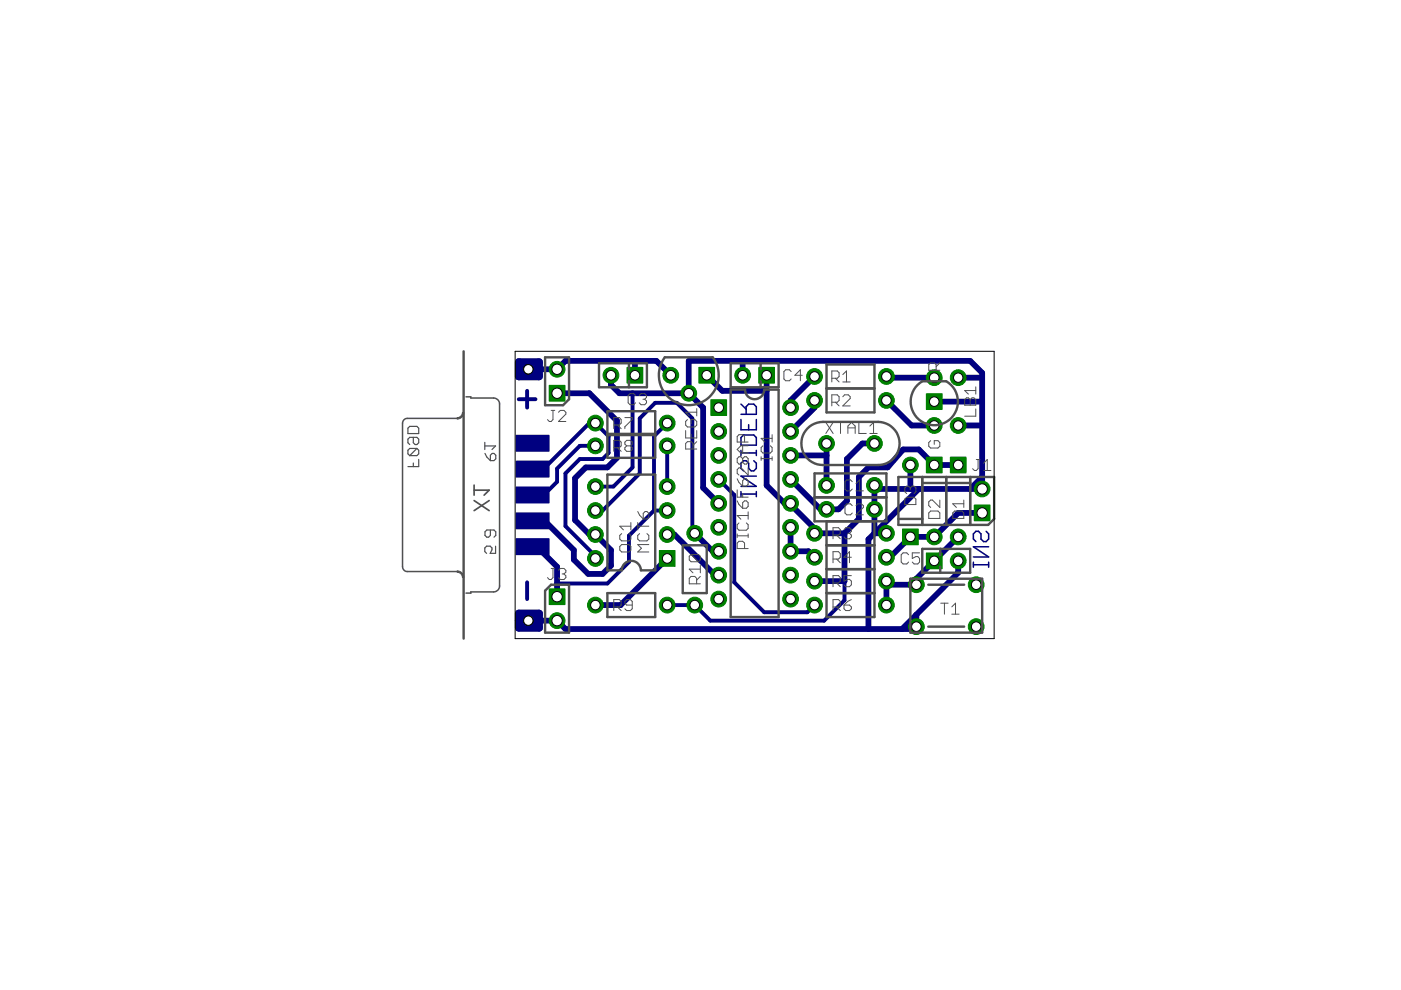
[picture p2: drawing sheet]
<svg xmlns="http://www.w3.org/2000/svg" width="297mm" height="210mm" viewBox="0 0 297 210" stroke-linecap="round" stroke-linejoin="round" font-family="sans-serif">
<path d="M100.5 106.1l3.2 2.2M100.5 103.9h3.2l-1.1 1.1M100.5 102.8v2.2M103.7 106.1l-3.2 2.2" fill="none" stroke="#505050" stroke-width=".36"/>
<path d="M86.5 90.8l.4-.4h1.5l.4 .4v1.1h-2.3zM87.6 92.7v1.2l.4 .4h.4l.4-.4v-.8l-.4-.4h-1.5l-.4 .4v.8l.4 .4M87.6 98.2v.7M88.4 95.1l.4 .4v.7l-.4 .4h-1.5M88.4 95.1h-1.5l-.4 .4v.7l.4 .4M88.4 95.1l-1.5 1.5M88.8 97.4v1.5h-2.3" fill="none" stroke="#505050" stroke-width=".25"/>
<path d="M96.9 88.7h-10.8l-.5 .3-.3 .7M98.8 84.1h1v.3h5.1l.7 .5 .3 .8M105.9 85.6v38.9l-.3 .5-.7 .5h-5.1v.3h-1M85.3 120.2l.3 .7 .8 .3" fill="none" stroke="#505050" stroke-width=".32"/>
<path d="M96.9 88.5l.6-.1 .4-.4 .1-.6h.3a1.41 1.41 0 0 1-1.4 1.5z" fill-rule="evenodd" fill="#505050"/>
<path d="M96.9 88.5l.6-.1 .4-.4 .1-.6h.3a1.41 1.41 0 0 1-1.4 1.5z" fill="none" stroke="#505050" stroke-width=".21"/>
<path d="M86.4 121.2h10.5" fill="none" stroke="#505050" stroke-width=".32"/>
<path d="M96.9 121a1.41 1.41 0 0 1 1.4 1.4h-.3l-.1-.5-.4-.4-.6-.2z" fill-rule="evenodd" fill="#505050"/>
<path d="M96.9 121a1.41 1.41 0 0 1 1.4 1.4h-.3l-.1-.5-.4-.4-.6-.2z" fill="none" stroke="#505050" stroke-width=".21"/>
<path d="M85.3 89.7v30.5" fill="none" stroke="#505050" stroke-width=".32"/>
<path d="M98.3 74.5v60.9" fill="none" stroke="#505050" stroke-width=".51"/>
<path d="M102.8 94.6h2.3l-.8 .7M102.8 93.8v1.5M105.1 115.8v1.5h-1.2l.4-.7v-.4l-.4-.4h-.7l-.4 .4v.7l.4 .4" fill="none" stroke="#505050" stroke-width=".25"/>
<g fill="none" stroke="#000080" stroke-width=".32">
<path d="M157.1 88.9v2.2h3.3v-2.2M157.1 95.5v1.1M157.1 87.8h3.3v-1.6l-.6-.5h-1.1l-.5 .5v1.6M157.1 96h3.3M157.1 85.7l1.1 1.1M157.6 92.2h2.2l.6 .6v1.6h-3.3v-1.6zM158.7 90v1.1M159.8 97.7l.6 .5v1.1l-.6 .5h-.5l-.6-.5v-1.1l-.5-.5h-.6l-.5 .5v1.1l.5 .5M160.4 95.5v1.1M157.1 104.2v1.1M157.1 104.8h3.3M160.4 104.2v1.1"/>
<path d="M160.4 100.9h-3.3l3.3 2.2h-3.3M206.4 119.2v1.1M206.4 119.7h3.2M209.1 112.6l.5 .6v1.1l-.5 .5h-.6l-.5-.5v-1.1l-.5-.6h-.6l-.5 .6v1.1l.5 .5M209.6 119.2v1.1M209.6 115.9h-3.2l3.2 2.2h-3.2"/>
</g>
<path d="M109.4 92.3h7v3.4h-7z" fill="#000080"/>
<path d="M109.4 92.3h7v3.4h-7z" fill="none" stroke="#000080" stroke-width=".21"/>
<path d="M109.4 97.8h7v3.4h-7z" fill="#000080"/>
<path d="M109.4 97.8h7v3.4h-7z" fill="none" stroke="#000080" stroke-width=".21"/>
<path d="M109.4 103.3h7v3.3h-7z" fill="#000080"/>
<path d="M109.4 103.3h7v3.3h-7z" fill="none" stroke="#000080" stroke-width=".21"/>
<path d="M109.4 108.7h7v3.4h-7z" fill="#000080"/>
<path d="M109.4 108.7h7v3.4h-7z" fill="none" stroke="#000080" stroke-width=".21"/>
<path d="M109.4 114.2h7v3.4h-7z" fill="#000080"/>
<path d="M109.4 114.2h7v3.4h-7z" fill="none" stroke="#000080" stroke-width=".21"/>
<path d="M110 76.8h4.3v3h-4.3zM110 78.3h4.3M110 130.1h4.3v3h-4.3zM110 131.6h4.3" fill="none" stroke="#000080" stroke-width="1.6"/>
<g fill="none" stroke="#000080" stroke-width="1.2">
<path d="M114.3 78.3h3.8l1.8-1.8h19.3l3 3.1M129.5 79.6v2l1.8 1.8h14.7M134.6 76.5v3.1M149.8 79.6l3.3 3.3h9.4M157.5 76.5v3.1M162.5 79.6v23.3l3.8 3.8h1.3v.3l5.1 5.1v1h6.3M172.7 79.8l-5.1 5.1v1.5M187.9 79.8l.3 .3h9.9M118.1 83.4h6.9l5.8 5.8v7.9l-2 2h-4.6l-2.3 2.3v8.9l3.1 3h1.2l3.3 3.3v3.3l-1.7 1.8h-3.1l-3-3v-2.1l-6.2-6.2h-2.6M146 83.4v-6.9h59.7l2.5 2.6v24.6h-22.8M146 83.4l3.1 3v17l3.3 3.3M167.6 96.6h7.6"/>
<path d="M172.7 84.9v1.5l-5.1 5.1M175.2 94v8.9M185.4 94h-2.5l-3.3 3.3v8.9l-1.8 1.8h-3.8l-6.4-6.4M187.9 84.9l5.4 5.3h4.8M193 98.6v5.1M198.1 85.2h10.1M203.2 90.2h5M203.2 80.1h5M203.2 98.6h-5.1l-3.3-3.3h-3.3l-3.3 3.8h-4.1l-2 2v8.9l-3.1 3.1M112.9 115.9h.9l4.3 4.3v6.3M141.5 113.3h1.5l8.6 8.6h.8M141.5 118.4l-9.9 9.9h-5.4"/>
<path d="M147.3 113.1l3.8 3.8h1.3M167.6 111.8v5.1h3.8l1.3 1.3M179 113.1v10.1h-6.3M185.4 102.9v10.2h2.5M194.8 103.7l-10.7 10.6v19.1M203.2 118.9v2.5l-12 12M203.2 113.8l-8.9 8.9v1.3h-6.4M208.2 101.1l-2.5 2.6M208.2 108.8h-5l-5.1 5h-5.1l-4.3 4.4h-.8M187.9 123.2v5.1M194.3 130.3v3.1h-74.4l-1.8-1.8h-3.8"/>
</g>
<g fill="none" stroke="#000080" stroke-width=".83">
<path d="M110 84.6h3.5M111.8 82.9v3.5M112.9 99.5h2.3l9.8-9.8h1.2l2.8 2.8v3.6l-1.2 1.2h-4.9l-3 3.1v11.1l6.3 6.4v.5M126.2 94.5h-3.3l-4.8 4.9v2.8l-2.8 2.7h-2.4M134.1 83.4v15.7l-4.1 4.1h-3.8M141.5 89.7l-2.8 2.8v15.7M141.5 94.5v8.7M126.2 108.2h1.6l7.8-7.8v-11.7l3.3-3.3h4.6l3.3 3.3v23.9l.5 .5M138.7 108.2h2.8M138.7 108.2l-5.3 5.4v5.6l-4.6 4.5h-10.7M152.4 101.6l3.3 3.3v18.6l6.3 6.3h9.2l1.5-1.5M111.8 123.5v3.5"/>
<path d="M179 123.2v4.1l-4.3 4.3h-24.1l-3.3-3.3h-5.8"/>
</g>
<path d="M150.7 84.8h3.4v3.3h-3.4z" fill="#008000"/>
<path d="M150.7 84.8h3.4v3.3h-3.4z" fill="none" stroke="#008000" stroke-width=".21"/>
<circle cx="152.4" cy="86.4" r="1.02" fill="#fff"/>
<circle cx="152.4" cy="86.4" r="1.02" fill="none" stroke="#000" stroke-width=".21"/>
<circle cx="152.4" cy="91.5" r="1.67" fill="#008000"/>
<circle cx="152.4" cy="91.5" r="1.67" fill="none" stroke="#008000" stroke-width=".21"/>
<circle cx="152.4" cy="91.5" r="1.02" fill="#fff"/>
<circle cx="152.4" cy="91.5" r="1.02" fill="none" stroke="#000" stroke-width=".21"/>
<circle cx="152.4" cy="116.9" r="1.67" fill="#008000"/>
<circle cx="152.4" cy="116.9" r="1.67" fill="none" stroke="#008000" stroke-width=".21"/>
<circle cx="152.4" cy="116.9" r="1.02" fill="#fff"/>
<circle cx="152.4" cy="116.9" r="1.02" fill="none" stroke="#000" stroke-width=".21"/>
<circle cx="152.4" cy="121.9" r="1.67" fill="#008000"/>
<circle cx="152.4" cy="121.9" r="1.67" fill="none" stroke="#008000" stroke-width=".21"/>
<circle cx="152.4" cy="121.9" r="1.02" fill="#fff"/>
<circle cx="152.4" cy="121.9" r="1.02" fill="none" stroke="#000" stroke-width=".21"/>
<circle cx="152.4" cy="96.6" r="1.67" fill="#008000"/>
<circle cx="152.4" cy="96.6" r="1.67" fill="none" stroke="#008000" stroke-width=".21"/>
<circle cx="152.4" cy="96.6" r="1.02" fill="#fff"/>
<circle cx="152.4" cy="96.6" r="1.02" fill="none" stroke="#000" stroke-width=".21"/>
<circle cx="152.4" cy="101.6" r="1.67" fill="#008000"/>
<circle cx="152.4" cy="101.6" r="1.67" fill="none" stroke="#008000" stroke-width=".21"/>
<circle cx="152.4" cy="101.6" r="1.02" fill="#fff"/>
<circle cx="152.4" cy="101.6" r="1.02" fill="none" stroke="#000" stroke-width=".21"/>
<circle cx="152.4" cy="111.8" r="1.67" fill="#008000"/>
<circle cx="152.4" cy="111.8" r="1.67" fill="none" stroke="#008000" stroke-width=".21"/>
<circle cx="152.4" cy="111.8" r="1.02" fill="#fff"/>
<circle cx="152.4" cy="111.8" r="1.02" fill="none" stroke="#000" stroke-width=".21"/>
<circle cx="152.4" cy="106.7" r="1.67" fill="#008000"/>
<circle cx="152.4" cy="106.7" r="1.67" fill="none" stroke="#008000" stroke-width=".21"/>
<circle cx="152.4" cy="106.7" r="1.02" fill="#fff"/>
<circle cx="152.4" cy="106.7" r="1.02" fill="none" stroke="#000" stroke-width=".21"/>
<circle cx="152.4" cy="127" r="1.67" fill="#008000"/>
<circle cx="152.4" cy="127" r="1.67" fill="none" stroke="#008000" stroke-width=".21"/>
<circle cx="152.4" cy="127" r="1.02" fill="#fff"/>
<circle cx="152.4" cy="127" r="1.02" fill="none" stroke="#000" stroke-width=".21"/>
<circle cx="167.6" cy="127" r="1.67" fill="#008000"/>
<circle cx="167.6" cy="127" r="1.67" fill="none" stroke="#008000" stroke-width=".21"/>
<circle cx="167.6" cy="127" r="1.02" fill="#fff"/>
<circle cx="167.6" cy="127" r="1.02" fill="none" stroke="#000" stroke-width=".21"/>
<circle cx="167.6" cy="121.9" r="1.67" fill="#008000"/>
<circle cx="167.6" cy="121.9" r="1.67" fill="none" stroke="#008000" stroke-width=".21"/>
<circle cx="167.6" cy="121.9" r="1.02" fill="#fff"/>
<circle cx="167.6" cy="121.9" r="1.02" fill="none" stroke="#000" stroke-width=".21"/>
<circle cx="167.6" cy="116.9" r="1.67" fill="#008000"/>
<circle cx="167.6" cy="116.9" r="1.67" fill="none" stroke="#008000" stroke-width=".21"/>
<circle cx="167.6" cy="116.9" r="1.02" fill="#fff"/>
<circle cx="167.6" cy="116.9" r="1.02" fill="none" stroke="#000" stroke-width=".21"/>
<circle cx="167.6" cy="111.8" r="1.67" fill="#008000"/>
<circle cx="167.6" cy="111.8" r="1.67" fill="none" stroke="#008000" stroke-width=".21"/>
<circle cx="167.6" cy="111.8" r="1.02" fill="#fff"/>
<circle cx="167.6" cy="111.8" r="1.02" fill="none" stroke="#000" stroke-width=".21"/>
<circle cx="167.6" cy="106.7" r="1.67" fill="#008000"/>
<circle cx="167.6" cy="106.7" r="1.67" fill="none" stroke="#008000" stroke-width=".21"/>
<circle cx="167.6" cy="106.7" r="1.02" fill="#fff"/>
<circle cx="167.6" cy="106.7" r="1.02" fill="none" stroke="#000" stroke-width=".21"/>
<circle cx="167.6" cy="101.6" r="1.67" fill="#008000"/>
<circle cx="167.6" cy="101.6" r="1.67" fill="none" stroke="#008000" stroke-width=".21"/>
<circle cx="167.6" cy="101.6" r="1.02" fill="#fff"/>
<circle cx="167.6" cy="101.6" r="1.02" fill="none" stroke="#000" stroke-width=".21"/>
<circle cx="167.6" cy="96.6" r="1.67" fill="#008000"/>
<circle cx="167.6" cy="96.6" r="1.67" fill="none" stroke="#008000" stroke-width=".21"/>
<circle cx="167.6" cy="96.6" r="1.02" fill="#fff"/>
<circle cx="167.6" cy="96.6" r="1.02" fill="none" stroke="#000" stroke-width=".21"/>
<circle cx="167.6" cy="91.5" r="1.67" fill="#008000"/>
<circle cx="167.6" cy="91.5" r="1.67" fill="none" stroke="#008000" stroke-width=".21"/>
<circle cx="167.6" cy="91.5" r="1.02" fill="#fff"/>
<circle cx="167.6" cy="91.5" r="1.02" fill="none" stroke="#000" stroke-width=".21"/>
<circle cx="167.6" cy="86.4" r="1.67" fill="#008000"/>
<circle cx="167.6" cy="86.4" r="1.67" fill="none" stroke="#008000" stroke-width=".21"/>
<circle cx="167.6" cy="86.4" r="1.02" fill="#fff"/>
<circle cx="167.6" cy="86.4" r="1.02" fill="none" stroke="#000" stroke-width=".21"/>
<circle cx="175.2" cy="102.9" r="1.67" fill="#008000"/>
<circle cx="175.2" cy="102.9" r="1.67" fill="none" stroke="#008000" stroke-width=".21"/>
<circle cx="175.2" cy="102.9" r="1.02" fill="#fff"/>
<circle cx="175.2" cy="102.9" r="1.02" fill="none" stroke="#000" stroke-width=".21"/>
<circle cx="185.4" cy="102.9" r="1.67" fill="#008000"/>
<circle cx="185.4" cy="102.9" r="1.67" fill="none" stroke="#008000" stroke-width=".21"/>
<circle cx="185.4" cy="102.9" r="1.02" fill="#fff"/>
<circle cx="185.4" cy="102.9" r="1.02" fill="none" stroke="#000" stroke-width=".21"/>
<circle cx="175.2" cy="108" r="1.67" fill="#008000"/>
<circle cx="175.2" cy="108" r="1.67" fill="none" stroke="#008000" stroke-width=".21"/>
<circle cx="175.2" cy="108" r="1.02" fill="#fff"/>
<circle cx="175.2" cy="108" r="1.02" fill="none" stroke="#000" stroke-width=".21"/>
<circle cx="185.4" cy="108" r="1.67" fill="#008000"/>
<circle cx="185.4" cy="108" r="1.67" fill="none" stroke="#008000" stroke-width=".21"/>
<circle cx="185.4" cy="108" r="1.02" fill="#fff"/>
<circle cx="185.4" cy="108" r="1.02" fill="none" stroke="#000" stroke-width=".21"/>
<path d="M148.2 77.9h3.3v3.3h-3.3z" fill="#008000"/>
<path d="M148.2 77.9h3.3v3.3h-3.3z" fill="none" stroke="#008000" stroke-width=".21"/>
<circle cx="149.8" cy="79.6" r="1.02" fill="#fff"/>
<circle cx="149.8" cy="79.6" r="1.02" fill="none" stroke="#000" stroke-width=".21"/>
<circle cx="146" cy="83.4" r="1.67" fill="#008000"/>
<circle cx="146" cy="83.4" r="1.67" fill="none" stroke="#008000" stroke-width=".21"/>
<circle cx="146" cy="83.4" r="1.02" fill="#fff"/>
<circle cx="146" cy="83.4" r="1.02" fill="none" stroke="#000" stroke-width=".21"/>
<circle cx="142.2" cy="79.6" r="1.67" fill="#008000"/>
<circle cx="142.2" cy="79.6" r="1.67" fill="none" stroke="#008000" stroke-width=".21"/>
<circle cx="142.2" cy="79.6" r="1.02" fill="#fff"/>
<circle cx="142.2" cy="79.6" r="1.02" fill="none" stroke="#000" stroke-width=".21"/>
<path d="M160.9 77.9h3.3v3.3h-3.3z" fill="#008000"/>
<path d="M160.9 77.9h3.3v3.3h-3.3z" fill="none" stroke="#008000" stroke-width=".21"/>
<circle cx="162.5" cy="79.6" r="1.02" fill="#fff"/>
<circle cx="162.5" cy="79.6" r="1.02" fill="none" stroke="#000" stroke-width=".21"/>
<circle cx="157.5" cy="79.6" r="1.67" fill="#008000"/>
<circle cx="157.5" cy="79.6" r="1.67" fill="none" stroke="#008000" stroke-width=".21"/>
<circle cx="157.5" cy="79.6" r="1.02" fill="#fff"/>
<circle cx="157.5" cy="79.6" r="1.02" fill="none" stroke="#000" stroke-width=".21"/>
<circle cx="194.3" cy="124" r="1.67" fill="#008000"/>
<circle cx="194.3" cy="124" r="1.67" fill="none" stroke="#008000" stroke-width=".21"/>
<circle cx="194.3" cy="124" r="1.02" fill="#fff"/>
<circle cx="194.3" cy="124" r="1.02" fill="none" stroke="#000" stroke-width=".21"/>
<circle cx="207" cy="124" r="1.67" fill="#008000"/>
<circle cx="207" cy="124" r="1.67" fill="none" stroke="#008000" stroke-width=".21"/>
<circle cx="207" cy="124" r="1.02" fill="#fff"/>
<circle cx="207" cy="124" r="1.02" fill="none" stroke="#000" stroke-width=".21"/>
<circle cx="207" cy="132.9" r="1.67" fill="#008000"/>
<circle cx="207" cy="132.9" r="1.67" fill="none" stroke="#008000" stroke-width=".21"/>
<circle cx="207" cy="132.9" r="1.02" fill="#fff"/>
<circle cx="207" cy="132.9" r="1.02" fill="none" stroke="#000" stroke-width=".21"/>
<circle cx="194.3" cy="132.9" r="1.67" fill="#008000"/>
<circle cx="194.3" cy="132.9" r="1.67" fill="none" stroke="#008000" stroke-width=".21"/>
<circle cx="194.3" cy="132.9" r="1.02" fill="#fff"/>
<circle cx="194.3" cy="132.9" r="1.02" fill="none" stroke="#000" stroke-width=".21"/>
<circle cx="172.7" cy="118.2" r="1.67" fill="#008000"/>
<circle cx="172.7" cy="118.2" r="1.67" fill="none" stroke="#008000" stroke-width=".21"/>
<circle cx="172.7" cy="118.2" r="1.02" fill="#fff"/>
<circle cx="172.7" cy="118.2" r="1.02" fill="none" stroke="#000" stroke-width=".21"/>
<circle cx="187.9" cy="118.2" r="1.67" fill="#008000"/>
<circle cx="187.9" cy="118.2" r="1.67" fill="none" stroke="#008000" stroke-width=".21"/>
<circle cx="187.9" cy="118.2" r="1.02" fill="#fff"/>
<circle cx="187.9" cy="118.2" r="1.02" fill="none" stroke="#000" stroke-width=".21"/>
<circle cx="172.7" cy="128.3" r="1.67" fill="#008000"/>
<circle cx="172.7" cy="128.3" r="1.67" fill="none" stroke="#008000" stroke-width=".21"/>
<circle cx="172.7" cy="128.3" r="1.02" fill="#fff"/>
<circle cx="172.7" cy="128.3" r="1.02" fill="none" stroke="#000" stroke-width=".21"/>
<circle cx="187.9" cy="128.3" r="1.67" fill="#008000"/>
<circle cx="187.9" cy="128.3" r="1.67" fill="none" stroke="#008000" stroke-width=".21"/>
<circle cx="187.9" cy="128.3" r="1.02" fill="#fff"/>
<circle cx="187.9" cy="128.3" r="1.02" fill="none" stroke="#000" stroke-width=".21"/>
<path d="M196.4 117.2h3.3v3.4h-3.3z" fill="#008000"/>
<path d="M196.4 117.2h3.3v3.4h-3.3z" fill="none" stroke="#008000" stroke-width=".21"/>
<circle cx="198.1" cy="118.9" r="1.02" fill="#fff"/>
<circle cx="198.1" cy="118.9" r="1.02" fill="none" stroke="#000" stroke-width=".21"/>
<circle cx="203.2" cy="118.9" r="1.67" fill="#008000"/>
<circle cx="203.2" cy="118.9" r="1.67" fill="none" stroke="#008000" stroke-width=".21"/>
<circle cx="203.2" cy="118.9" r="1.02" fill="#fff"/>
<circle cx="203.2" cy="118.9" r="1.02" fill="none" stroke="#000" stroke-width=".21"/>
<circle cx="172.7" cy="123.2" r="1.67" fill="#008000"/>
<circle cx="172.7" cy="123.2" r="1.67" fill="none" stroke="#008000" stroke-width=".21"/>
<circle cx="172.7" cy="123.2" r="1.02" fill="#fff"/>
<circle cx="172.7" cy="123.2" r="1.02" fill="none" stroke="#000" stroke-width=".21"/>
<circle cx="187.9" cy="123.2" r="1.67" fill="#008000"/>
<circle cx="187.9" cy="123.2" r="1.67" fill="none" stroke="#008000" stroke-width=".21"/>
<circle cx="187.9" cy="123.2" r="1.02" fill="#fff"/>
<circle cx="187.9" cy="123.2" r="1.02" fill="none" stroke="#000" stroke-width=".21"/>
<circle cx="203.2" cy="113.8" r="1.67" fill="#008000"/>
<circle cx="203.2" cy="113.8" r="1.67" fill="none" stroke="#008000" stroke-width=".21"/>
<circle cx="203.2" cy="113.8" r="1.02" fill="#fff"/>
<circle cx="203.2" cy="113.8" r="1.02" fill="none" stroke="#000" stroke-width=".21"/>
<path d="M201.5 96.9h3.3v3.4h-3.3z" fill="#008000"/>
<path d="M201.5 96.9h3.3v3.4h-3.3z" fill="none" stroke="#008000" stroke-width=".21"/>
<circle cx="203.2" cy="98.6" r="1.02" fill="#fff"/>
<circle cx="203.2" cy="98.6" r="1.02" fill="none" stroke="#000" stroke-width=".21"/>
<circle cx="187.9" cy="84.9" r="1.67" fill="#008000"/>
<circle cx="187.9" cy="84.9" r="1.67" fill="none" stroke="#008000" stroke-width=".21"/>
<circle cx="187.9" cy="84.9" r="1.02" fill="#fff"/>
<circle cx="187.9" cy="84.9" r="1.02" fill="none" stroke="#000" stroke-width=".21"/>
<circle cx="172.7" cy="84.9" r="1.67" fill="#008000"/>
<circle cx="172.7" cy="84.9" r="1.67" fill="none" stroke="#008000" stroke-width=".21"/>
<circle cx="172.7" cy="84.9" r="1.02" fill="#fff"/>
<circle cx="172.7" cy="84.9" r="1.02" fill="none" stroke="#000" stroke-width=".21"/>
<circle cx="187.9" cy="79.8" r="1.67" fill="#008000"/>
<circle cx="187.9" cy="79.8" r="1.67" fill="none" stroke="#008000" stroke-width=".21"/>
<circle cx="187.9" cy="79.8" r="1.02" fill="#fff"/>
<circle cx="187.9" cy="79.8" r="1.02" fill="none" stroke="#000" stroke-width=".21"/>
<circle cx="172.7" cy="79.8" r="1.67" fill="#008000"/>
<circle cx="172.7" cy="79.8" r="1.67" fill="none" stroke="#008000" stroke-width=".21"/>
<circle cx="172.7" cy="79.8" r="1.02" fill="#fff"/>
<circle cx="172.7" cy="79.8" r="1.02" fill="none" stroke="#000" stroke-width=".21"/>
<circle cx="172.7" cy="113.1" r="1.67" fill="#008000"/>
<circle cx="172.7" cy="113.1" r="1.67" fill="none" stroke="#008000" stroke-width=".21"/>
<circle cx="172.7" cy="113.1" r="1.02" fill="#fff"/>
<circle cx="172.7" cy="113.1" r="1.02" fill="none" stroke="#000" stroke-width=".21"/>
<circle cx="187.9" cy="113.1" r="1.67" fill="#008000"/>
<circle cx="187.9" cy="113.1" r="1.67" fill="none" stroke="#008000" stroke-width=".21"/>
<circle cx="187.9" cy="113.1" r="1.02" fill="#fff"/>
<circle cx="187.9" cy="113.1" r="1.02" fill="none" stroke="#000" stroke-width=".21"/>
<circle cx="185.4" cy="94" r="1.67" fill="#008000"/>
<circle cx="185.4" cy="94" r="1.67" fill="none" stroke="#008000" stroke-width=".21"/>
<circle cx="185.4" cy="94" r="1.02" fill="#fff"/>
<circle cx="185.4" cy="94" r="1.02" fill="none" stroke="#000" stroke-width=".21"/>
<circle cx="175.2" cy="94" r="1.67" fill="#008000"/>
<circle cx="175.2" cy="94" r="1.67" fill="none" stroke="#008000" stroke-width=".21"/>
<circle cx="175.2" cy="94" r="1.02" fill="#fff"/>
<circle cx="175.2" cy="94" r="1.02" fill="none" stroke="#000" stroke-width=".21"/>
<path d="M132.9 77.9h3.4v3.3h-3.4z" fill="#008000"/>
<path d="M132.9 77.9h3.4v3.3h-3.4z" fill="none" stroke="#008000" stroke-width=".21"/>
<circle cx="134.6" cy="79.6" r="1.02" fill="#fff"/>
<circle cx="134.6" cy="79.6" r="1.02" fill="none" stroke="#000" stroke-width=".21"/>
<circle cx="129.5" cy="79.6" r="1.67" fill="#008000"/>
<circle cx="129.5" cy="79.6" r="1.67" fill="none" stroke="#008000" stroke-width=".21"/>
<circle cx="129.5" cy="79.6" r="1.02" fill="#fff"/>
<circle cx="129.5" cy="79.6" r="1.02" fill="none" stroke="#000" stroke-width=".21"/>
<path d="M139.8 116.7h3.3v3.4h-3.3z" fill="#008000"/>
<path d="M139.8 116.7h3.3v3.4h-3.3z" fill="none" stroke="#008000" stroke-width=".21"/>
<circle cx="141.5" cy="118.4" r="1.02" fill="#fff"/>
<circle cx="141.5" cy="118.4" r="1.02" fill="none" stroke="#000" stroke-width=".21"/>
<circle cx="141.5" cy="113.3" r="1.67" fill="#008000"/>
<circle cx="141.5" cy="113.3" r="1.67" fill="none" stroke="#008000" stroke-width=".21"/>
<circle cx="141.5" cy="113.3" r="1.02" fill="#fff"/>
<circle cx="141.5" cy="113.3" r="1.02" fill="none" stroke="#000" stroke-width=".21"/>
<circle cx="126.2" cy="113.3" r="1.67" fill="#008000"/>
<circle cx="126.2" cy="113.3" r="1.67" fill="none" stroke="#008000" stroke-width=".21"/>
<circle cx="126.2" cy="113.3" r="1.02" fill="#fff"/>
<circle cx="126.2" cy="113.3" r="1.02" fill="none" stroke="#000" stroke-width=".21"/>
<circle cx="126.2" cy="118.4" r="1.67" fill="#008000"/>
<circle cx="126.2" cy="118.4" r="1.67" fill="none" stroke="#008000" stroke-width=".21"/>
<circle cx="126.2" cy="118.4" r="1.02" fill="#fff"/>
<circle cx="126.2" cy="118.4" r="1.02" fill="none" stroke="#000" stroke-width=".21"/>
<circle cx="141.5" cy="108.2" r="1.67" fill="#008000"/>
<circle cx="141.5" cy="108.2" r="1.67" fill="none" stroke="#008000" stroke-width=".21"/>
<circle cx="141.5" cy="108.2" r="1.02" fill="#fff"/>
<circle cx="141.5" cy="108.2" r="1.02" fill="none" stroke="#000" stroke-width=".21"/>
<circle cx="141.5" cy="103.2" r="1.67" fill="#008000"/>
<circle cx="141.5" cy="103.2" r="1.67" fill="none" stroke="#008000" stroke-width=".21"/>
<circle cx="141.5" cy="103.2" r="1.02" fill="#fff"/>
<circle cx="141.5" cy="103.2" r="1.02" fill="none" stroke="#000" stroke-width=".21"/>
<circle cx="126.2" cy="108.2" r="1.67" fill="#008000"/>
<circle cx="126.2" cy="108.2" r="1.67" fill="none" stroke="#008000" stroke-width=".21"/>
<circle cx="126.2" cy="108.2" r="1.02" fill="#fff"/>
<circle cx="126.2" cy="108.2" r="1.02" fill="none" stroke="#000" stroke-width=".21"/>
<circle cx="126.2" cy="103.2" r="1.67" fill="#008000"/>
<circle cx="126.2" cy="103.2" r="1.67" fill="none" stroke="#008000" stroke-width=".21"/>
<circle cx="126.2" cy="103.2" r="1.02" fill="#fff"/>
<circle cx="126.2" cy="103.2" r="1.02" fill="none" stroke="#000" stroke-width=".21"/>
<circle cx="126.2" cy="128.3" r="1.67" fill="#008000"/>
<circle cx="126.2" cy="128.3" r="1.67" fill="none" stroke="#008000" stroke-width=".21"/>
<circle cx="126.2" cy="128.3" r="1.02" fill="#fff"/>
<circle cx="126.2" cy="128.3" r="1.02" fill="none" stroke="#000" stroke-width=".21"/>
<circle cx="141.5" cy="128.3" r="1.67" fill="#008000"/>
<circle cx="141.5" cy="128.3" r="1.67" fill="none" stroke="#008000" stroke-width=".21"/>
<circle cx="141.5" cy="128.3" r="1.02" fill="#fff"/>
<circle cx="141.5" cy="128.3" r="1.02" fill="none" stroke="#000" stroke-width=".21"/>
<circle cx="126.2" cy="89.7" r="1.67" fill="#008000"/>
<circle cx="126.2" cy="89.7" r="1.67" fill="none" stroke="#008000" stroke-width=".21"/>
<circle cx="126.2" cy="89.7" r="1.02" fill="#fff"/>
<circle cx="126.2" cy="89.7" r="1.02" fill="none" stroke="#000" stroke-width=".21"/>
<circle cx="141.5" cy="89.7" r="1.67" fill="#008000"/>
<circle cx="141.5" cy="89.7" r="1.67" fill="none" stroke="#008000" stroke-width=".21"/>
<circle cx="141.5" cy="89.7" r="1.02" fill="#fff"/>
<circle cx="141.5" cy="89.7" r="1.02" fill="none" stroke="#000" stroke-width=".21"/>
<circle cx="147.3" cy="113.1" r="1.67" fill="#008000"/>
<circle cx="147.3" cy="113.1" r="1.67" fill="none" stroke="#008000" stroke-width=".21"/>
<circle cx="147.3" cy="113.1" r="1.02" fill="#fff"/>
<circle cx="147.3" cy="113.1" r="1.02" fill="none" stroke="#000" stroke-width=".21"/>
<circle cx="147.3" cy="128.3" r="1.67" fill="#008000"/>
<circle cx="147.3" cy="128.3" r="1.67" fill="none" stroke="#008000" stroke-width=".21"/>
<circle cx="147.3" cy="128.3" r="1.02" fill="#fff"/>
<circle cx="147.3" cy="128.3" r="1.02" fill="none" stroke="#000" stroke-width=".21"/>
<circle cx="126.2" cy="94.5" r="1.67" fill="#008000"/>
<circle cx="126.2" cy="94.5" r="1.67" fill="none" stroke="#008000" stroke-width=".21"/>
<circle cx="126.2" cy="94.5" r="1.02" fill="#fff"/>
<circle cx="126.2" cy="94.5" r="1.02" fill="none" stroke="#000" stroke-width=".21"/>
<circle cx="141.5" cy="94.5" r="1.67" fill="#008000"/>
<circle cx="141.5" cy="94.5" r="1.67" fill="none" stroke="#008000" stroke-width=".21"/>
<circle cx="141.5" cy="94.5" r="1.02" fill="#fff"/>
<circle cx="141.5" cy="94.5" r="1.02" fill="none" stroke="#000" stroke-width=".21"/>
<path d="M206.6 107.1h3.3v3.3h-3.3z" fill="#008000"/>
<path d="M206.6 107.1h3.3v3.3h-3.3z" fill="none" stroke="#008000" stroke-width=".21"/>
<circle cx="208.2" cy="108.8" r="1.1" fill="#fff"/>
<circle cx="208.2" cy="108.8" r="1.1" fill="none" stroke="#000" stroke-width=".21"/>
<circle cx="208.2" cy="103.7" r="1.67" fill="#008000"/>
<circle cx="208.2" cy="103.7" r="1.67" fill="none" stroke="#008000" stroke-width=".21"/>
<circle cx="208.2" cy="103.7" r="1.1" fill="#fff"/>
<circle cx="208.2" cy="103.7" r="1.1" fill="none" stroke="#000" stroke-width=".21"/>
<path d="M116.4 81.7h3.4v3.3h-3.4z" fill="#008000"/>
<path d="M116.4 81.7h3.4v3.3h-3.4z" fill="none" stroke="#008000" stroke-width=".21"/>
<circle cx="118.1" cy="83.4" r="1.1" fill="#fff"/>
<circle cx="118.1" cy="83.4" r="1.1" fill="none" stroke="#000" stroke-width=".21"/>
<circle cx="118.1" cy="78.3" r="1.67" fill="#008000"/>
<circle cx="118.1" cy="78.3" r="1.67" fill="none" stroke="#008000" stroke-width=".21"/>
<circle cx="118.1" cy="78.3" r="1.1" fill="#fff"/>
<circle cx="118.1" cy="78.3" r="1.1" fill="none" stroke="#000" stroke-width=".21"/>
<path d="M116.4 124.8h3.4v3.4h-3.4z" fill="#008000"/>
<path d="M116.4 124.8h3.4v3.4h-3.4z" fill="none" stroke="#008000" stroke-width=".21"/>
<circle cx="118.1" cy="126.5" r="1.1" fill="#fff"/>
<circle cx="118.1" cy="126.5" r="1.1" fill="none" stroke="#000" stroke-width=".21"/>
<circle cx="118.1" cy="131.6" r="1.67" fill="#008000"/>
<circle cx="118.1" cy="131.6" r="1.67" fill="none" stroke="#008000" stroke-width=".21"/>
<circle cx="118.1" cy="131.6" r="1.1" fill="#fff"/>
<circle cx="118.1" cy="131.6" r="1.1" fill="none" stroke="#000" stroke-width=".21"/>
<circle cx="198.1" cy="80.1" r="1.67" fill="#008000"/>
<circle cx="198.1" cy="80.1" r="1.67" fill="none" stroke="#008000" stroke-width=".21"/>
<circle cx="198.1" cy="80.1" r="1.02" fill="#fff"/>
<circle cx="198.1" cy="80.1" r="1.02" fill="none" stroke="#000" stroke-width=".21"/>
<path d="M196.4 83.5h3.3v3.3h-3.3z" fill="#008000"/>
<path d="M196.4 83.5h3.3v3.3h-3.3z" fill="none" stroke="#008000" stroke-width=".21"/>
<circle cx="198.1" cy="85.2" r="1.02" fill="#fff"/>
<circle cx="198.1" cy="85.2" r="1.02" fill="none" stroke="#000" stroke-width=".21"/>
<circle cx="198.1" cy="90.2" r="1.67" fill="#008000"/>
<circle cx="198.1" cy="90.2" r="1.67" fill="none" stroke="#008000" stroke-width=".21"/>
<circle cx="198.1" cy="90.2" r="1.02" fill="#fff"/>
<circle cx="198.1" cy="90.2" r="1.02" fill="none" stroke="#000" stroke-width=".21"/>
<circle cx="198.1" cy="113.8" r="1.67" fill="#008000"/>
<circle cx="198.1" cy="113.8" r="1.67" fill="none" stroke="#008000" stroke-width=".21"/>
<circle cx="198.1" cy="113.8" r="1.02" fill="#fff"/>
<circle cx="198.1" cy="113.8" r="1.02" fill="none" stroke="#000" stroke-width=".21"/>
<path d="M196.4 96.9h3.3v3.4h-3.3z" fill="#008000"/>
<path d="M196.4 96.9h3.3v3.4h-3.3z" fill="none" stroke="#008000" stroke-width=".21"/>
<circle cx="198.1" cy="98.6" r="1.02" fill="#fff"/>
<circle cx="198.1" cy="98.6" r="1.02" fill="none" stroke="#000" stroke-width=".21"/>
<circle cx="193" cy="98.6" r="1.67" fill="#008000"/>
<circle cx="193" cy="98.6" r="1.67" fill="none" stroke="#008000" stroke-width=".21"/>
<circle cx="193" cy="98.6" r="1.02" fill="#fff"/>
<circle cx="193" cy="98.6" r="1.02" fill="none" stroke="#000" stroke-width=".21"/>
<path d="M191.3 112.2h3.4v3.3h-3.4z" fill="#008000"/>
<path d="M191.3 112.2h3.4v3.3h-3.4z" fill="none" stroke="#008000" stroke-width=".21"/>
<circle cx="193" cy="113.8" r="1.02" fill="#fff"/>
<circle cx="193" cy="113.8" r="1.02" fill="none" stroke="#000" stroke-width=".21"/>
<circle cx="203.2" cy="90.2" r="1.67" fill="#008000"/>
<circle cx="203.2" cy="90.2" r="1.67" fill="none" stroke="#008000" stroke-width=".21"/>
<circle cx="203.2" cy="90.2" r=".99" fill="#fff"/>
<circle cx="203.2" cy="90.2" r=".99" fill="none" stroke="#000" stroke-width=".21"/>
<circle cx="203.2" cy="80.1" r="1.67" fill="#008000"/>
<circle cx="203.2" cy="80.1" r="1.67" fill="none" stroke="#008000" stroke-width=".21"/>
<circle cx="203.2" cy="80.1" r=".99" fill="#fff"/>
<g fill="none" stroke="#000" stroke-width=".21">
<path d="M109.2 74.5h101.6v60.9h-101.6z"/>
<circle cx="112" cy="78.3" r=".99"/>
<circle cx="203.2" cy="80.1" r=".99"/>
</g>
<g fill="none" stroke="#505050" stroke-width=".51">
<path d="M115.6 75.8h5.1v8.8l-1.3 1.3h-3.8zM127 77h10.2v5.1h-10.2zM133.4 77v1.3M140.9 75.8h10.2a6.3 6.3 0 0 1-.8 8.5 6.3 6.3 0 0 1-8.5 0 6.3 6.3 0 0 1-.9-8.5zM154.9 77h10.2v5.1h-10.2zM161.3 77v1.3M175.2 77.3h10.2v10.1h-10.2zM128.8 87.2h10.1v9.9h-10.1zM128.8 92.2h10.1M128.8 92h10.1M133.4 80.8v1.3M154.9 82.6h3.1a2.03 2.03 0 0 0 2 2 2.03 2.03 0 0 0 2-2h3.1v48.2h-10.2z"/>
<path d="M161.3 80.8v1.3M171.2 90.8a4.6 4.6 0 0 1 3.3-1.3h11.7a4.6 4.6 0 0 1 4.5 4.5 4.6 4.6 0 0 1-4.5 4.6h-11.7a4.6 4.6 0 0 1-4.3-2.8 4.6 4.6 0 0 1 1-5zM175.2 82.4h10.2M194.5 81.6l1-.8h5.1a5 5 0 0 1 1.6 7.2 5 5 0 0 1-7.3 1 5 5 0 0 1-.4-7.4zM128.8 100.6h10.1v20.3h-3a2.03 2.03 0 0 0-2-2 2.03 2.03 0 0 0-2.1 2h-3zM144.8 115.6h5v10.2h-5zM172.7 105.5h15.2M172.7 100.4h15.2v10.1h-15.2zM175.2 110.5v20.3h10.2v-20.3M175.2 115.6h10.2M190.5 101.1h20.3v8.9l-1.3 1.3h-19zM190.5 110h5"/>
<path d="M195.5 116.4h10.2v5h-10.2zM195.5 101.1v10.2M195.5 102.4h10.2M199.3 116.4v1.2M200.6 101.1v10.2M205.7 101.1v10.2M116.8 124h3.9v10.1h-5.1v-8.9zM128.8 125.8h10.1v5h-10.1zM175.2 120.7h10.2M175.2 125.8h10.2M193 122.7h15.2v11.4h-15.2zM196.8 132.9h7.6"/>
<path d="M196.8 124h7.6M199.3 120.2v1.2"/>
</g>
<path d="M102.8 96.1l.4 .8 .8 .8M104 96.5l.4-.4h.3l.4 .4v.8l-.4 .4h-.7zM104 112.4v1.1l-.4 .4h-.4l-.4-.4v-.7l.4-.4h1.5l.4 .4v.7l-.4 .4" fill="none" stroke="#505050" stroke-width=".25"/>
<g fill="none" stroke="#505050" stroke-width=".21">
<path d="M167.7 78.8l-.3-.4h-.8l-.4 .4v1.5l.4 .4h.8l.3-.4M170.1 79.6h-1.6l1.2-1.2v2.3M178.7 79.4l.8-.7v2.3M198.5 78.5v-1.2l-.4-.4h-.8l-.4 .4v1.2h2.4M199.3 76.9l-.8 .8M116.9 87h.7M117.2 87v2l-.3 .4h-.4l-.4-.4M118.4 87.4l.4-.4h.8l.4 .4v.4l-1.6 1.6h1.6M130.1 90.1h1.2l.4-.4v-.8l-.4-.4h-1.2v2.4M130.1 94.9h1.2l.4-.4v-.8l-.4-.3h-1.2v2.3M130.9 90.1l.8 .8M130.9 94.9l.8 .8"/>
<path d="M132.5 88.5h1.5v.4l-1.5 1.6v.4M132.9 94.5l-.4-.4v-.4l.4-.3h.7l.4 .3v.4l-.4 .4M132.9 94.5l-.4 .4v.4l.4 .4h.7l.4-.4v-.4l-.4-.4M132.9 94.5h.7M134.7 83.9l-.3-.4h-.8l-.4 .4v1.5l.4 .4h.8l.3-.4M135.5 83.9l.4-.4h.8l.4 .4v.3l-.4 .4M136.3 84.6h.4M136.7 84.6l.4 .4v.4l-.4 .4h-.8l-.4-.4M145.4 91.3v1.6h2.3v-1.6M145.8 89l-.4 .3v.8l.4 .4h1.5l.4-.4v-.8l-.4-.3h-.8v.7M146.5 92.1v.8M146.9 95.2v-1.2l-.4-.4h-.7l-.4 .4v1.2h2.3"/>
<path d="M147.7 93.6l-.8 .8M147.7 86.6v1.6M147.7 87.4h-2.3l.8 .8M157.5 97.2l-.4-.4h-.4l-.4 .4v.8l.4 .4h.4l.4-.4M157.5 97.2l.4-.4h.3l.4 .4v.8l-.4 .4h-.3l-.4-.4M157.5 94.5v1.6M157.5 97.2v.8M157.9 93.7v-1.1l-.4-.4h-.8l-.4 .4v1.1h2.3M158.6 94.5h-1.5l-.8 .8 .8 .8h1.5M158.6 99.2v1.5l-1.5-1.5h-.4l-.4 .4v.8l.4 .3M161.4 97.2h2.3M161.4 96.8v.8"/>
<path d="M161.8 94.5l-.4 .4v.8l.4 .4h1.5l.4-.4v-.8l-.4-.4M163.7 92.2v1.5M163.7 96.8v.8M163.7 92.9h-2.3l.8 .8M175.1 89.6l1.5 2.3M176.4 80.2h1.1l.4-.4v-.8l-.4-.3h-1.1v2.3M176.4 85.3h1.1l.4-.4v-.8l-.4-.4h-1.1v2.4M176.6 89.6l-1.5 2.3M177.1 85.3l.8 .8M177.1 80.2l.8 .8M177.4 89.6h1.6M178.2 89.6v2.3"/>
<path d="M178.7 84.1l.4-.4h.8l.4 .4v.4l-1.6 1.6h1.6M178.7 81h1.6M179.8 91.9v-1.6l.7-.7 .8 .7v1.6M179.8 90.7h1.5M182.1 89.6v2.3h1.6M184.4 91.9h1.6M184.4 90.3l.8-.7v2.3M197.3 93.4l-.4 .4v.8l.4 .4h1.6l.4-.4v-.8l-.4-.4h-.8v.8M204.9 84.3h.4l.4 .5 .4-.5h.4l.4 .5v1.1h-2.4v-1.1zM205.7 84.8v1.1M206.9 86.7v1.5h-2.4M206.9 82v1.6"/>
<path d="M206.9 82.8h-2.4l.8 .8M207 97.4h.8M207.4 97.4v2l-.4 .4h-.4l-.4-.4M208.6 99.8h1.5M208.6 98.2l.7-.8v2.4M131.8 113.1l-.4 .4v.8l.4 .4h1.6l.4-.4v-.8l-.4-.4M131.8 115.5h1.6l.4 .4v.7l-.4 .4h-1.6l-.4-.4v-.7zM133.8 110.8v1.6M133.8 111.6h-2.4l.8 .8M135.2 111.6h2.4M135.2 110.8v1.6M135.2 108.5l.4 .7 .8 .8"/>
<path d="M135.6 113.1l-.4 .4v.8l.4 .4h1.6l.4-.4v-.8l-.4-.4M136.4 108.8l.4-.3h.4l.4 .3v.8l-.4 .4h-.8zM137.6 115.5h-2.4l.8 .7-.8 .8h2.4M146.5 117.6l-.4 .3v.8l.4 .4h1.6M146.5 117.6h1.6l.4 .3v.8l-.4 .4M146.5 117.6l1.6 1.5M148.5 119.9v1.6M156.3 103.9v1.5h2.3M156.3 113.2v.8M156.3 113.6h2.3M156.3 106.2l.4 .8 .8 .8M156.3 101.5l.4 .8 .8 .8"/>
<path d="M156.7 110.9l-.4 .4v.7l.4 .4h1.5l.4-.4v-.7l-.4-.4M157.5 101.9l.4-.4h.3l.4 .4v.8l-.4 .4h-.7zM157.5 106.6l.4-.4h.3l.4 .4v.8l-.4 .4h-.7zM157.5 104.6v.8M157.9 116.3v-1.2l-.4-.3h-.8l-.4 .3v1.2h2.3M158.6 108.5v1.6M158.6 113.2v.8M158.6 109.3h-2.3l.8 .8M176.6 113.5h1.2l.4-.4v-.8l-.4-.4h-1.2v2.3M176.6 118.5h1.2l.4-.3v-.8l-.4-.4h-1.2v2.3M177.4 118.5l.8 .8M177.4 113.5l.8 .7"/>
<path d="M178.9 112.3l.4-.4h.8l.4 .4v.4l-.4 .4M179.7 113.1h.4M180.1 113.1l.4 .4v.3l-.4 .4h-.8l-.4-.4M180.5 118.2h-1.6l1.2-1.2v2.3M180.7 102.1l-.4-.4h-.8l-.3 .4v1.6l.3 .4h.8l.4-.4M180.7 107.2l-.4-.4h-.8l-.3 .4v1.6l.3 .4h.8l.4-.4M181.5 104.1h1.5M181.5 102.5l.8-.8v2.4M181.5 107.2l.4-.4h.7l.4 .4v.4l-1.5 1.6h1.5M191.8 105.8l.4-.4h1.6l.4 .4v1.2h-2.4zM192.6 117.6l-.3-.4h-.8l-.4 .4v1.6l.4 .4h.8l.3-.4M193 103.5l.4-.4h.4l.4 .4v.7l-.4 .4"/>
<path d="M193 103.5l-.4-.4h-.4l-.4 .4v.7l.4 .4M193 103.5v.4M195 117.2h-1.6v1.2l.8-.4h.4l.4 .4v.8l-.4 .4h-.8l-.4-.4M196.9 108.8l.4-.4h1.6l.4 .4v1.1h-2.4zM199.3 106v1.6l-1.6-1.6h-.4l-.4 .4v.8l.4 .4M202 108.8l.4-.4h1.5l.4 .4v1.1h-2.3zM204.3 106.8h-2.3l.8 .8M204.3 106v1.6M116.9 120.5h.7M117.2 120.5v2l-.3 .4h-.4l-.4-.4M118.4 120.9l.4-.4h.8l.4 .4v.4l-.4 .4M119.2 121.7h.4"/>
<path d="M119.6 121.7l.4 .4v.4l-.4 .4h-.8l-.4-.4M130.1 128.7h1.2l.4-.4v-.8l-.4-.4h-1.2v2.4M130.9 128.7l.8 .8M134 128.3h-1.1l-.4-.4v-.4l.4-.4h.7l.4 .4v1.6l-.4 .4h-.7l-.4-.4M147.7 123.8v-1.2l-.4-.4h-.8l-.4 .4v1.2h2.4M148.5 122.2l-.8 .8M148.5 120.7h-2.4l.8 .8M176.6 123.6h1.2l.4-.4v-.8l-.4-.4h-1.2v2.4M176.6 128.7h1.2l.4-.4v-.8l-.4-.4h-1.2v2.4M177.4 128.7l.8 .8M177.4 123.6l.8 .8M178.9 128.3h1.2l.4 .4v.4l-.4 .4h-.8l-.4-.4z"/>
<path d="M180.5 127.1l-.8 .4-.8 .8M180.5 122h-1.6v1.2l.8-.4h.4l.4 .4v.8l-.4 .4h-.8l-.4-.4M199.5 127.9h1.5M200.2 127.9v2.3M201.8 128.7l.8-.8v2.3M201.8 130.2h1.5"/>
</g>
<circle cx="112" cy="78.3" r=".99" fill="#fff"/>
<g fill="none" stroke="#000" stroke-width=".21">
<circle cx="112" cy="78.3" r=".99"/>
<circle cx="112" cy="131.6" r=".99"/>
</g>
<circle cx="112" cy="131.6" r=".99" fill="#fff"/>
<circle cx="112" cy="131.6" r=".99" fill="none" stroke="#000" stroke-width=".21"/>
</svg>
